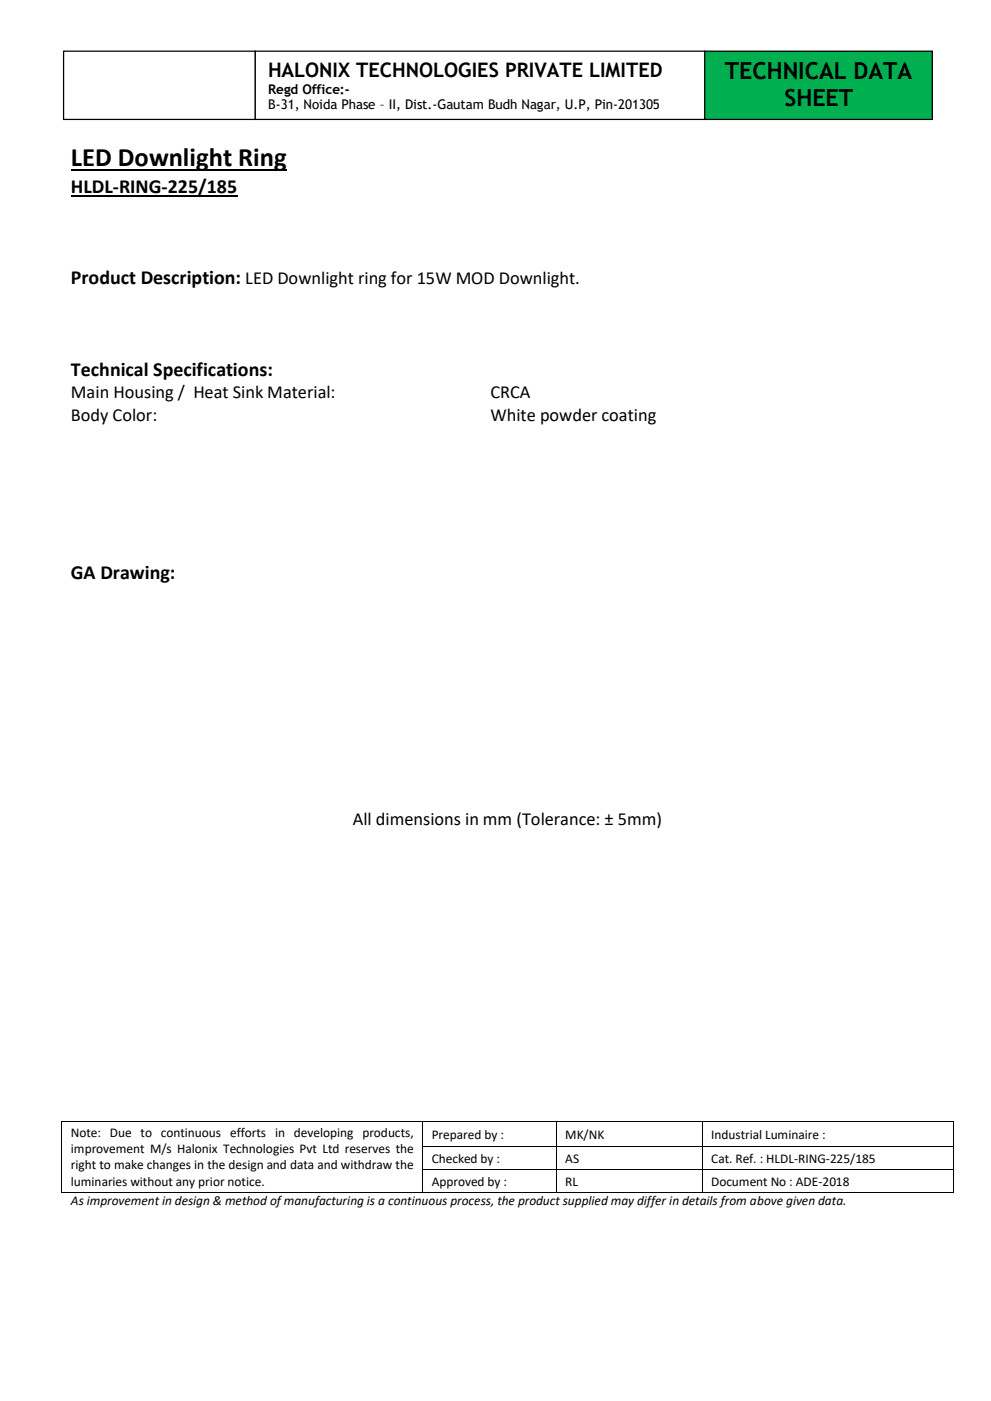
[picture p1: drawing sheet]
<svg xmlns="http://www.w3.org/2000/svg" width="210mm" height="297mm" viewBox="0 0 210 297" stroke-linecap="round" stroke-linejoin="round" font-family="sans-serif">
<defs><g id="words">
<text font-size="5.6" x="15" y="35.3">LED Downlight Ring</text>
<g font-size="5">
<text x="153.7" y="16.7">TECHNICAL DATA</text>
<text x="166.3" y="22.4">SHEET</text>
</g>
<g font-size="4.2">
<text x="56.8" y="16.3">HALONIX TECHNOLOGIES PRIVATE LIMITED</text>
<text x="15" y="40.9">HLDL-RING-225/185</text>
<text x="15" y="60.2">Product Description: LED Downlight ring for 15W MOD Downlight.</text>
<text x="15" y="79.6">Technical Specifications:</text>
<text x="15" y="122.7">GA Drawing:</text>
</g>
<g font-size="3.9">
<text x="15" y="84.4">Main Housing / Heat Sink Material:</text>
<text x="15" y="89.2">Body Color:</text>
<text x="104" y="84.4">CRCA</text>
<text x="104" y="89.2">White powder coating</text>
<text x="74.8" y="174.9">All dimensions in mm (Tolerance: ± 5mm)</text>
</g>
<g font-size="2.8">
<text x="56.8" y="19.9">Regd Office:-</text>
<text x="56.8" y="23.2">B-31, Noida Phase – II, Dist.-Gautam Budh Nagar, U.P, Pin-201305</text>
<text x="15" y="241">Note: Due to continuous efforts in developing products,</text>
<text x="15" y="244.4">improvement M/s Halonix Technologies Pvt Ltd reserves the</text>
<text x="91.5" y="241.3">Prepared by :</text>
<text x="119.8" y="241.3">MK/NK</text>
<text x="150.7" y="241.3">Industrial Luminaire :</text>
<text x="15" y="247.9">right to make changes in the design and data and withdraw the</text>
<text x="15" y="251.3">luminaries without any prior notice.</text>
<text x="91.5" y="246.4">Checked by :</text>
<text x="91.5" y="251.3">Approved by :</text>
<text x="119.8" y="246.4">AS</text>
<text x="119.8" y="251.3">RL</text>
<text x="150.7" y="246.4">Cat. Ref. : HLDL-RING-225/185</text>
<text x="150.7" y="251.3">Document No : ADE-2018</text>
<text x="15" y="255.5">As improvement in design &amp; method of manufacturing is a continuous process, the product supplied may differ in details from above given data.</text>
</g>
</g></defs>
<path d="M15 36.1h45.8" fill="none" stroke="#000" stroke-width=".38"/>
<path d="M15 41.5h35.3" fill="none" stroke="#000" stroke-width=".3"/>
<g fill="#000">
<path d="M13 237.5h.2v.2h-.2z" fill-rule="evenodd"/>
<path d="M13 237.5h.2v.2h-.2z" fill-rule="evenodd"/>
<path d="M89.6 237.5h.1v.2h-.1z" fill-rule="evenodd"/>
<path d="M117.9 237.5h.2v.2h-.2z" fill-rule="evenodd"/>
<path d="M148.8 237.5h.1v.2h-.1z" fill-rule="evenodd"/>
<path d="M201.9 237.5h.2v.2h-.2z" fill-rule="evenodd"/>
<path d="M201.9 237.5h.2v.2h-.2z" fill-rule="evenodd"/>
<path d="M13 242.9h.2v.2h-.2z" fill-rule="evenodd"/>
<path d="M13 247.9h.2v.1h-.2z" fill-rule="evenodd"/>
<path d="M13 252.6h.2v.2h-.2z" fill-rule="evenodd"/>
<path d="M13 252.6h.2v.2h-.2z" fill-rule="evenodd"/>
<path d="M89.6 242.9h.1v.2h-.1z" fill-rule="evenodd"/>
<path d="M89.6 247.9h.1v.1h-.1z" fill-rule="evenodd"/>
<path d="M89.6 252.6h.1v.2h-.1z" fill-rule="evenodd"/>
<path d="M117.9 242.9h.2v.2h-.2z" fill-rule="evenodd"/>
<path d="M117.9 247.9h.2v.1h-.2z" fill-rule="evenodd"/>
<path d="M117.9 252.6h.2v.2h-.2z" fill-rule="evenodd"/>
<path d="M148.8 242.9h.1v.2h-.1z" fill-rule="evenodd"/>
<path d="M148.8 247.9h.1v.1h-.1z" fill-rule="evenodd"/>
<path d="M148.8 252.6h.1v.2h-.1z" fill-rule="evenodd"/>
<path d="M201.9 242.9h.2v.2h-.2z" fill-rule="evenodd"/>
<path d="M201.9 247.9h.2v.1h-.2z" fill-rule="evenodd"/>
<path d="M201.9 252.6h.2v.2h-.2z" fill-rule="evenodd"/>
<path d="M201.9 252.6h.2v.2h-.2z" fill-rule="evenodd"/>
</g>
<g fill="none" stroke="#000" stroke-width=".21">
<path d="M13.1 237.7v5.2M13.2 237.6h76.4M89.6 237.7v5.2M89.7 237.6h28.2M118 237.7v5.2M118.1 237.6h30.7M148.8 237.7v5.2M148.9 237.6h53M202 237.7v5.2M13.1 243.1v4.8M13.1 248v4.6M13.2 252.7h76.4"/>
<path d="M89.6 243.1v4.8M89.6 248v4.6M89.7 243h28.2M89.7 247.9h28.2M89.7 252.7h28.2M118 243.1v4.8M118 248v4.6M118.1 243h30.7M118.1 247.9h30.7M118.1 252.7h30.7M148.8 243.1v4.8M148.8 248v4.6"/>
<path d="M148.9 243h53M148.9 247.9h53M148.9 252.7h53M202 243.1v4.8M202 248v4.6"/>
</g>
<path d="M149.4 10.8h48.2v14.5h-48.2z" fill-rule="evenodd" fill="#00b050"/>
<path d="M149.4 10.8h48.2v14.5h-48.2z" fill="none" stroke="#000" stroke-width=".26"/>
<path d="M13.5 10.8h40.6v14.5h-40.6z" fill-rule="evenodd" fill="#fff"/>
<path d="M13.5 10.8h40.6v14.5h-40.6z" fill="none" stroke="#000" stroke-width=".26"/>
<path d="M54.1 10.8h95.3v14.5h-95.3z" fill-rule="evenodd" fill="#fff"/>
<path d="M54.1 10.8h95.3v14.5h-95.3z" fill="none" stroke="#000" stroke-width=".26"/>
<use href="#words"/>
</svg>
